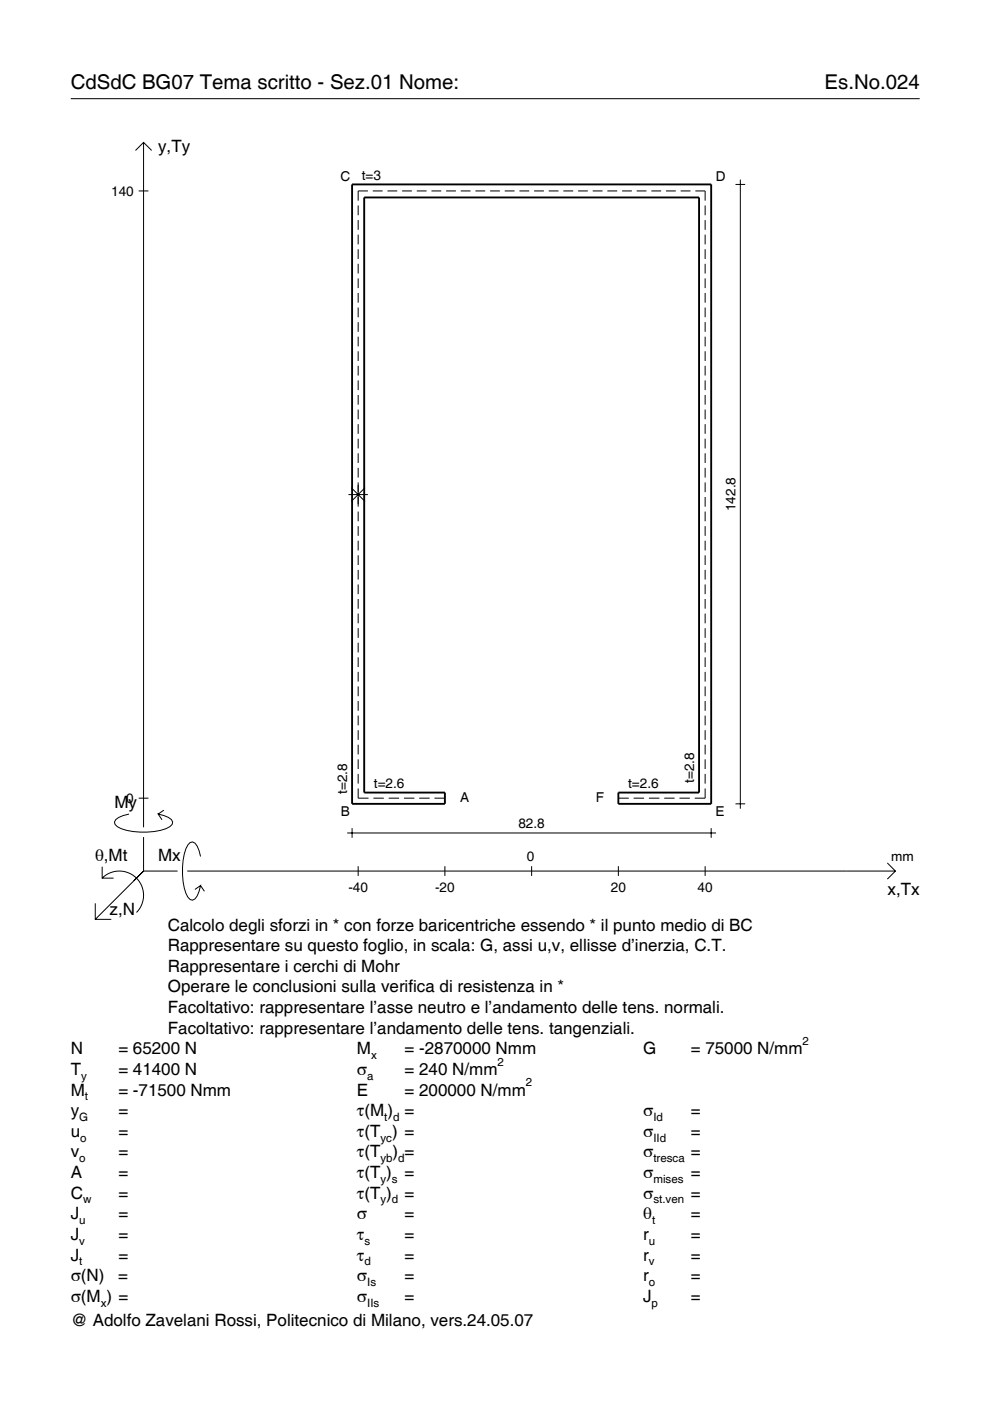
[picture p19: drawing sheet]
<svg xmlns="http://www.w3.org/2000/svg" width="210mm" height="297mm" viewBox="0 0 210 297" stroke-linecap="round" stroke-linejoin="round" font-family="sans-serif">
<defs><g id="words">
<g font-size="4.3">
<text x="15" y="18.9">CdSdC BG07 Tema scritto - Sez.01 Nome:</text>
<text x="174.8" y="18.9">Es.No.024</text>
</g>
<g font-size="3.6">
<text x="33.5" y="32.3">y,Ty</text>
<text x="24.3" y="171.3">My</text>
<text x="20.1" y="182.6">θ,Mt</text>
<text x="33.5" y="182.6">Mx</text>
<text x="188.2" y="189.8">x,Tx</text>
<text x="23.2" y="193.9">z,N</text>
<text x="35.6" y="197.3">Calcolo degli sforzi in * con forze baricentriche essendo * il punto medio di BC</text>
<text x="35.6" y="201.7">Rappresentare su questo foglio, in scala: G, assi u,v, ellisse d’inerzia, C.T.</text>
<text x="35.6" y="206">Rappresentare i cerchi di Mohr</text>
<text x="35.6" y="210.4">Operare le conclusioni sulla verifica di resistenza in *</text>
<text x="35.6" y="214.8">Facoltativo: rappresentare l’asse neutro e l’andamento delle tens. normali.</text>
<text x="35.6" y="219.2">Facoltativo: rappresentare l’andamento delle tens. tangenziali.</text>
<text x="15" y="223.5">N</text>
<text x="15" y="227.9">T</text>
<text x="25.1" y="223.5">= 65200 N</text>
<text x="25.1" y="227.9">= 41400 N</text>
<text x="75.7" y="227.9">σ</text>
<text x="75.7" y="223.5">M</text>
<text x="85.8" y="223.5">= -2870000 Nmm</text>
<text x="85.8" y="227.9">= 240 N/mm</text>
<text x="136.4" y="223.5">G</text>
<text x="146.5" y="223.5">= 75000 N/mm</text>
<text x="15" y="232.3">M</text>
<text x="25.1" y="232.3">= -71500 Nmm</text>
<text x="75.7" y="232.3">E</text>
<text x="85.8" y="232.3">= 200000 N/mm</text>
<text x="15" y="236.7">y</text>
<text x="25.1" y="236.7">=</text>
<text x="75.7" y="236.7">τ(M ) =</text>
<text x="136.4" y="236.7">σ</text>
<text x="146.5" y="236.7">=</text>
<text x="15" y="241">u</text>
<text x="15" y="245.4">v</text>
<text x="25.1" y="241">=</text>
<text x="25.1" y="245.4">=</text>
<text x="75.7" y="241">τ(T ) =</text>
<text x="75.7" y="245.4">τ(T</text>
<text x="83.3" y="245.4">) =</text>
<text x="136.4" y="241">σ</text>
<text x="136.4" y="245.4">σ</text>
<text x="146.5" y="241">=</text>
<text x="146.5" y="245.4">=</text>
<text x="15" y="249.8">A</text>
<text x="25.1" y="249.8">=</text>
<text x="75.7" y="249.8">τ(T )</text>
<text x="85.8" y="249.8">=</text>
<text x="136.4" y="249.8">σ</text>
<text x="146.5" y="249.8">=</text>
<text x="15" y="254.2">C</text>
<text x="25.1" y="254.2">=</text>
<text x="75.7" y="254.2">τ(T )</text>
<text x="85.8" y="254.2">=</text>
<text x="136.4" y="254.2">σ</text>
<text x="146.5" y="254.2">=</text>
<text x="15" y="258.5">J</text>
<text x="15" y="262.9">J</text>
<text x="25.1" y="258.5">=</text>
<text x="25.1" y="262.9">=</text>
<text x="75.7" y="258.5">σ</text>
<text x="75.7" y="262.9">τ</text>
<text x="85.8" y="258.5">=</text>
<text x="85.8" y="262.9">=</text>
<text x="136.4" y="258.5">θ</text>
<text x="136.4" y="262.9">r</text>
<text x="146.5" y="258.5">=</text>
<text x="146.5" y="262.9">=</text>
<text x="15" y="267.3">J</text>
<text x="25.1" y="267.3">=</text>
<text x="75.7" y="267.3">τ</text>
<text x="85.8" y="267.3">=</text>
<text x="136.4" y="267.3">r</text>
<text x="146.5" y="267.3">=</text>
<text x="15" y="271.7">σ(N)</text>
<text x="25.1" y="271.7">=</text>
<text x="75.7" y="271.7">σ</text>
<text x="85.8" y="271.7">=</text>
<text x="136.4" y="271.7">r</text>
<text x="146.5" y="271.7">=</text>
<text x="15" y="281.2">@ Adolfo Zavelani Rossi, Politecnico di Milano, vers.24.05.07</text>
<text x="15" y="276">σ(M ) =</text>
<text x="75.7" y="276">σ</text>
<text x="85.8" y="276">=</text>
<text x="136.4" y="276">J</text>
<text x="146.5" y="276">=</text>
</g>
<g font-size="2.9">
<text x="23.6" y="41.5">140</text>
<text x="72.2" y="38.4">C</text>
<text x="76.7" y="38.1">t=3</text>
<text x="151.8" y="38.4">D</text>
<text x="155.9" y="108.4" transform="rotate(-90 155.9 108.4)">142.8</text>
<text x="79.3" y="167">t=2.6</text>
<text x="133.2" y="167">t=2.6</text>
<text x="147.2" y="166" transform="rotate(-90 147.2 166)">t=2.8</text>
<text x="26.8" y="170.2">0</text>
<text x="72.3" y="173.1">B</text>
<text x="73.6" y="168.4" transform="rotate(-90 73.6 168.4)">t=2.8</text>
<text x="97.6" y="170.1">A</text>
<text x="126.3" y="170.1">F</text>
<text x="151.7" y="173.1">E</text>
<text x="109.9" y="175.6">82.8</text>
<text x="111.7" y="182.6">0</text>
<text x="189" y="182.6">mm</text>
<text x="73.9" y="189.1">-40</text>
<text x="92.2" y="189.1">-20</text>
<text x="129.5" y="189.1">20</text>
<text x="147.9" y="189.1">40</text>
</g>
<g font-size="2.4">
<text x="170.2" y="221.5">2</text>
<text x="78.7" y="224.5">x</text>
<text x="105.5" y="225.9">2</text>
<text x="17.2" y="228.9">y</text>
<text x="18" y="233.3">t</text>
<text x="77.9" y="228.9">a</text>
<text x="111.5" y="230.3">2</text>
<text x="16.8" y="237.7">G</text>
<text x="81.5" y="237.7">t d</text>
<text x="138.5" y="237.7">Id</text>
<text x="17" y="242">o</text>
<text x="80.7" y="242">yc</text>
<text x="138.5" y="242">IId</text>
<text x="16.8" y="246.4">o</text>
<text x="80.7" y="246.4">yb d</text>
<text x="80.7" y="250.8">y s</text>
<text x="138.5" y="246.4">tresca</text>
<text x="138.5" y="250.8">mises</text>
<text x="17.6" y="255.2">w</text>
<text x="80.7" y="255.2">y d</text>
<text x="138.5" y="255.2">st.ven</text>
<text x="16.8" y="259.5">u</text>
<text x="16.8" y="263.9">v</text>
<text x="77.3" y="263.9">s</text>
<text x="137.6" y="263.9">u</text>
<text x="138.2" y="259.5">t</text>
<text x="16.8" y="268.3">t</text>
<text x="77.3" y="268.3">d</text>
<text x="137.6" y="268.3">v</text>
<text x="77.9" y="272.7">Is</text>
<text x="137.6" y="272.7">o</text>
<text x="21.4" y="277">x</text>
<text x="77.9" y="277">IIs</text>
<text x="138.2" y="277">p</text>
</g>
</g></defs>
<g fill="none" stroke="#000" stroke-width=".21">
<path d="M15 20.9h180M28.7 31.9l1.7-1.7 1.8 1.7M30.4 30.2v145.2M155.9 39.1h2.1M157 38.1v133.4M29.4 40.5h2.1M75.9 43.6v2M75.9 46.7v2M75.9 49.8v2M75.9 52.8v2.1M75.9 55.9v2.1M75.9 59v2.1"/>
<path d="M78 40.5h-2.1v2M79 40.5h2.1M82.1 40.5h2.1M85.3 40.5h2M88.4 40.5h2M91.5 40.5h2.1M94.6 40.5h2.1M97.7 40.5h2.1M100.8 40.5h2.1M103.9 40.5h2.1M107 40.5h2.1M110.1 40.5h2.1"/>
<path d="M113.2 40.5h2.1M116.3 40.5h2.1M119.4 40.5h2.1M122.6 40.5h2M125.7 40.5h2M128.8 40.5h2.1M131.9 40.5h2.1M135 40.5h2.1M138.1 40.5h2.1M141.2 40.5h2.1M144.3 40.5h2.1M147.4 40.5h2.1v2"/>
<path d="M149.5 43.6v2M149.5 46.7v2M149.5 49.8v2M149.5 52.8v2.1M149.5 55.9v2.1M149.5 59v2.1M75.9 62.1v2.1M75.9 65.2v2.1M75.9 68.3v2.1M75.9 71.4v2M75.9 74.5v2M75.9 77.6v2"/>
<path d="M149.5 62.1v2.1M149.5 65.2v2.1M149.5 68.3v2.1M149.5 71.4v2M149.5 74.5v2M149.5 77.6v2M75.9 80.7v2M75.9 83.7v2.1M75.9 86.8v2.1M75.9 89.9v2.1M75.9 93v2.1M75.9 96.1v2.1"/>
<path d="M75.9 99.2v2.1M149.5 80.7v2M149.5 83.7v2.1M149.5 86.8v2.1M149.5 89.9v2.1M149.5 93v2.1M149.5 96.1v2.1M149.5 99.2v2.1M73.9 104.9h4.1M74.5 103.4l2.9 2.9M75.9 102.3v5.1M75.9 108.5v2"/>
<path d="M75.9 111.6v2M75.9 114.6v2.1M75.9 117.7v2.1M77.4 103.4l-2.9 2.9M149.5 102.3v2M149.5 105.4v2M149.5 108.5v2M149.5 111.6v2M149.5 114.6v2.1M149.5 117.7v2.1M75.9 120.8v2.1M75.9 123.9v2.1"/>
<path d="M75.9 127v2.1M75.9 130.1v2.1M75.9 133.2v2M75.9 136.3v2M75.9 139.4v2M149.5 120.8v2.1M149.5 123.9v2.1M149.5 127v2.1M149.5 130.1v2.1M149.5 133.2v2M149.5 136.3v2M149.5 139.4v2"/>
<path d="M75.9 142.5v2M75.9 145.5v2.1M75.9 148.6v2.1M75.9 151.7v2.1M75.9 154.8v2.1M75.9 157.9v2.1M149.5 142.5v2M149.5 145.5v2.1M149.5 148.6v2.1M149.5 151.7v2.1M149.5 154.8v2.1M149.5 157.9v2.1"/>
<path d="M27.3 172.6a3.6 3.6 0 0 0-3 1.7l.1 .5a5.7 5.7 0 0 0 3.8 1.5 13.3 13.3 0 0 0 7.8-1l.5-.5 .1-.5a3.6 3.6 0 0 0-3.1-1.7l.8 1.2M29.4 169.2h2.1M30.4 177.5v7.2M34.7 171.8l-1.2 .8M73.6 176.6h78.2M74.6 175.6v2M75.9 167.2v2h2.2M75.9 161v2.1M75.9 164.1v2M79.2 169.2h2.2M82.4 169.2h2.2M85.6 169.2h2.3"/>
<path d="M88.9 169.2h2.2M92.1 169.2h2.2M131.1 169.2h2.2M134.3 169.2h2.3M137.6 169.2h2.2M140.8 169.2h2.2M144.1 169.2h2.2M149.5 167.2v2h-2.2M149.5 161v2.1M149.5 164.1v2M150.8 175.6v2M155.9 170.4h2.1"/>
<path d="M20.2 191.5v3.4h3.4M21.7 186.2a5.1 5.1 0 0 1 7.2 0 5.1 5.1 0 0 1 0 7.3M21.7 183.8v2.4h2.4M30.4 184.7l-10.2 10.2M30.4 184.7l-2 2M30.4 184.7h7.2M39.7 184.7h150.1M42.5 181.6a3.6 3.6 0 0 0-1.7-3.1l-.5 .1a5.7 5.7 0 0 0-1.5 3.8 13.3 13.3 0 0 0 1 7.8l.5 .5 .5 .2a3.6 3.6 0 0 0 1.7-3.1l-1.2 .8M42.5 187.8l.8 1.2M75.9 183.7v2M94.3 183.7v2M112.7 183.7v2"/>
<path d="M131.1 183.7v2M149.5 183.7v2M188.1 183l1.7 1.7-1.7 1.7"/>
</g>
<path d="M74.6 39.1h76.2v131.3h-19.7v-2.4h17.1v-126.1h-71v126.1h17.1v2.4h-19.7z" fill="none" stroke="#000" stroke-width=".4"/>
<use href="#words"/>
</svg>
